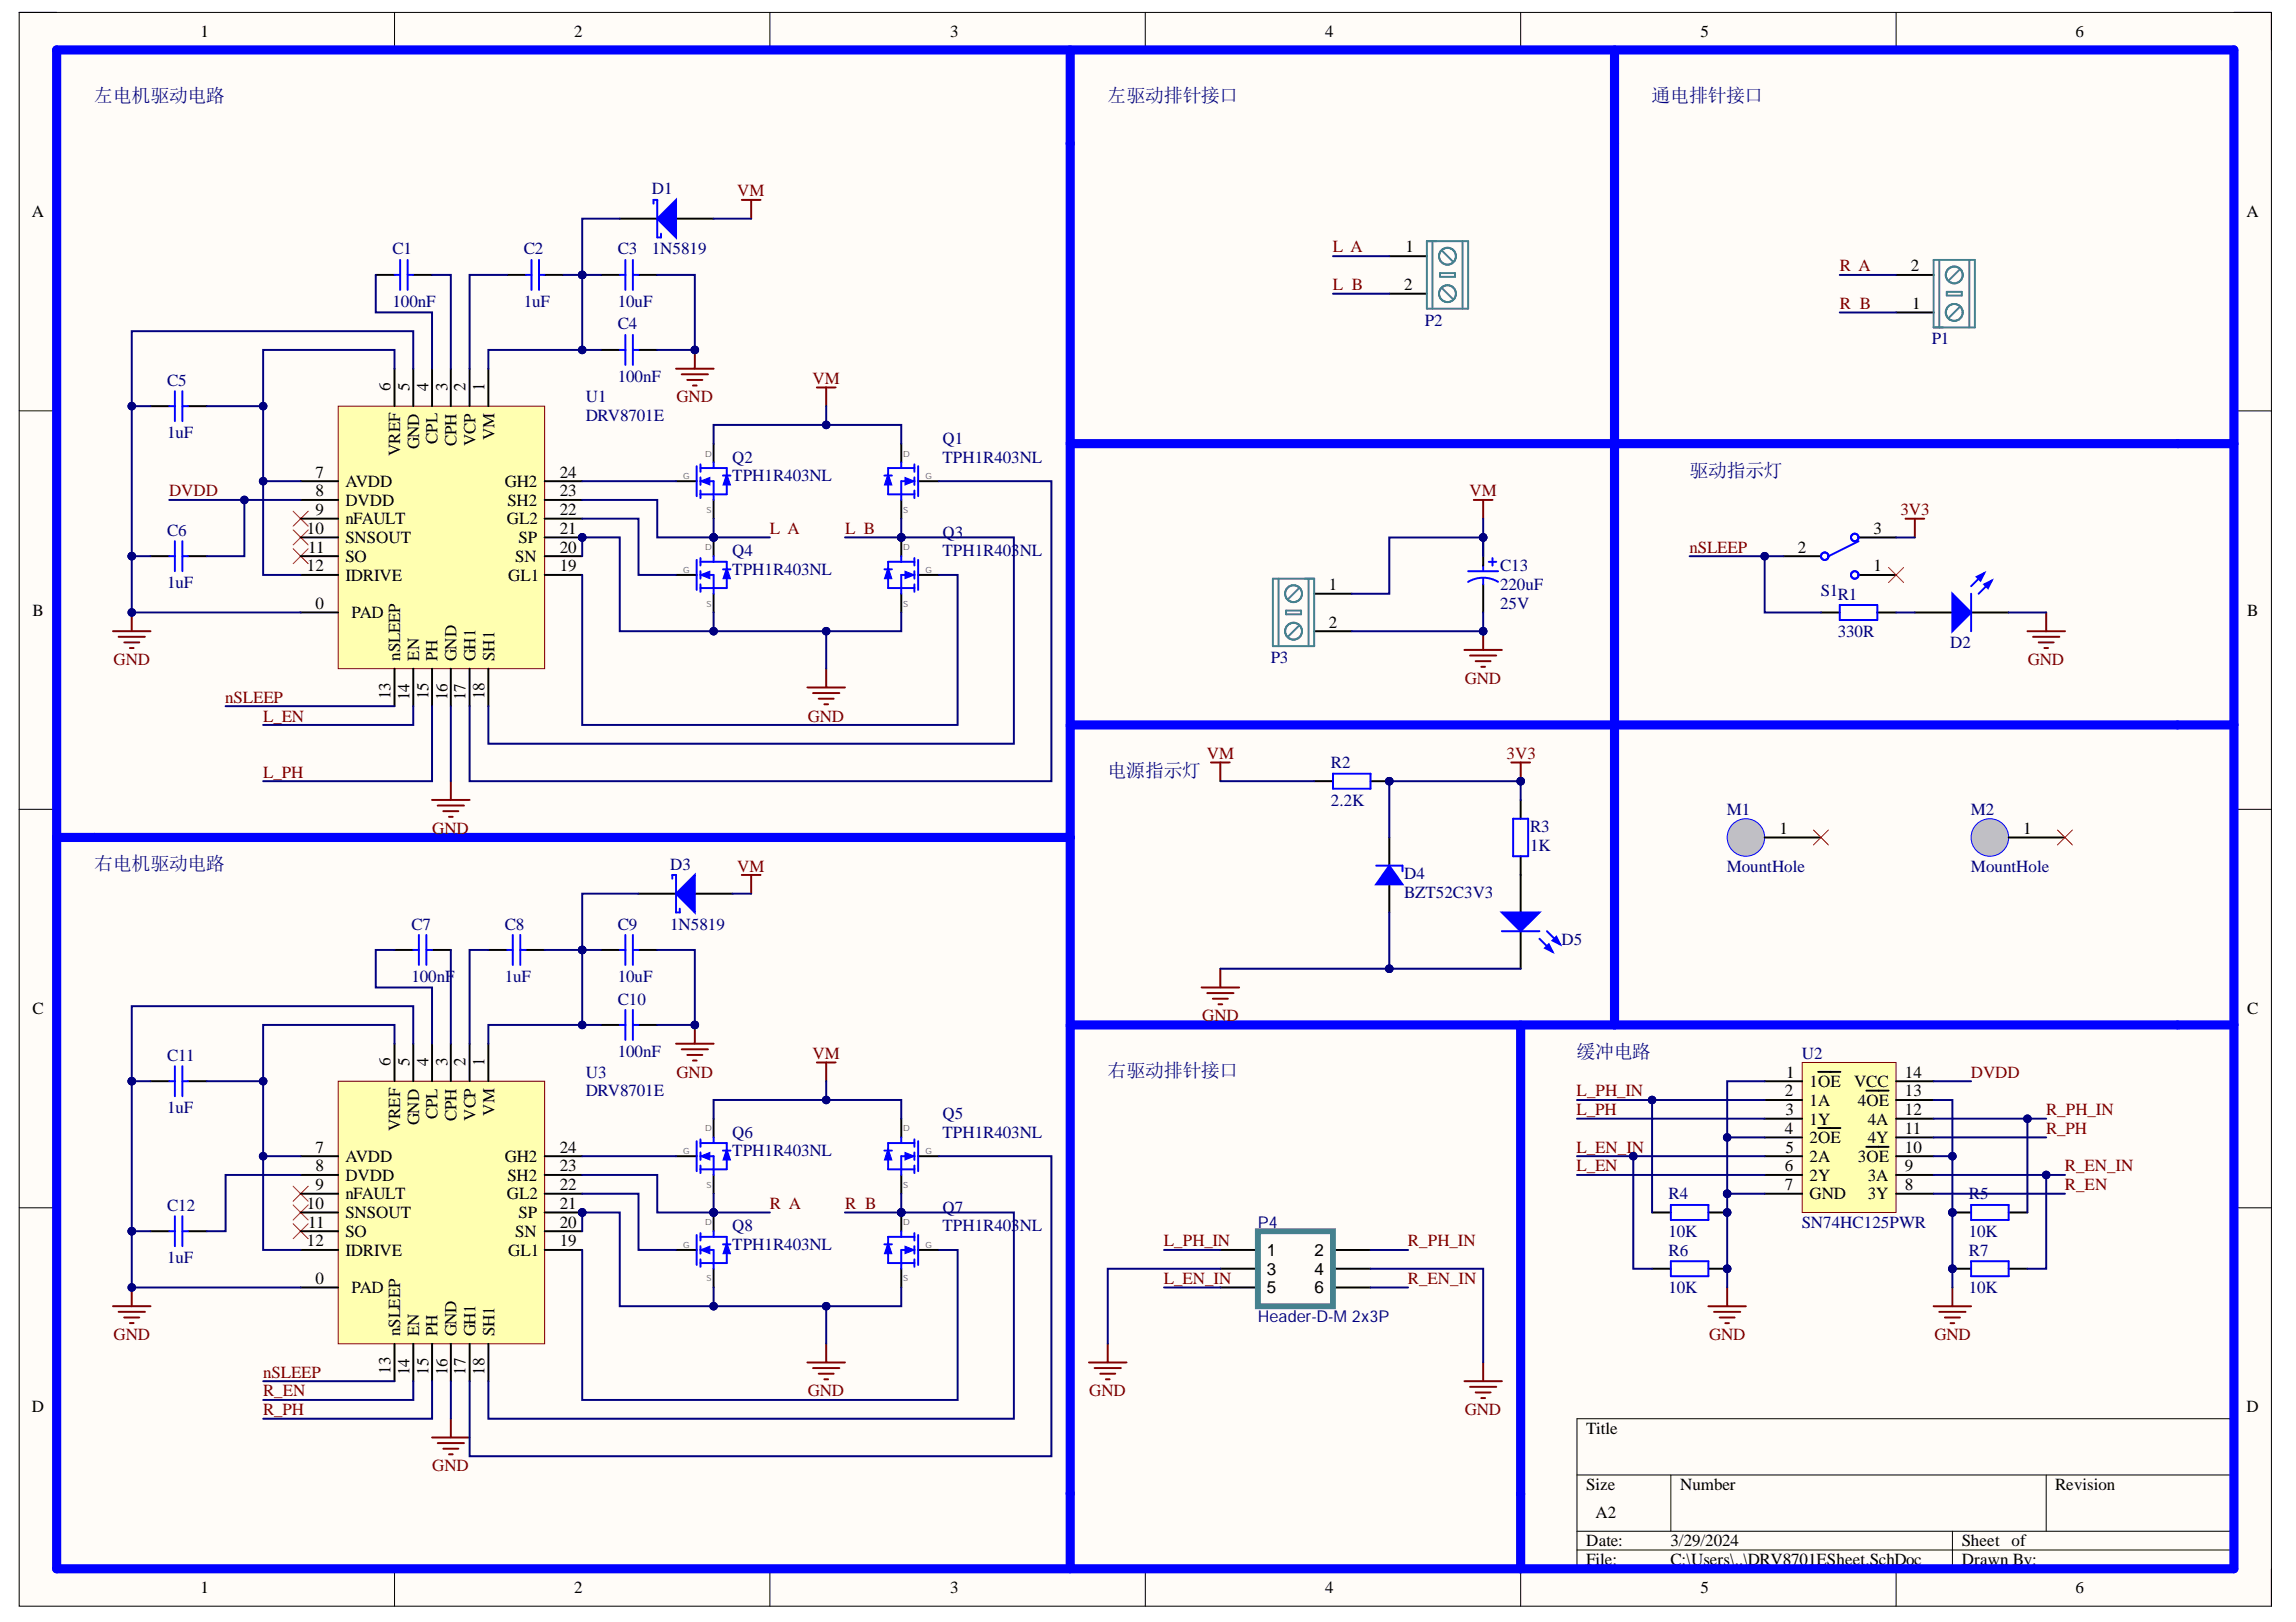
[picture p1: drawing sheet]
<svg xmlns="http://www.w3.org/2000/svg" width="297mm" height="210mm" viewBox="0 0 297 210" stroke-linecap="round" stroke-linejoin="round" font-family="sans-serif">
<defs><g id="words">
<g font-size="2.4" fill="#000080">
<text x="12.2" y="13.2">左电机驱动电路</text>
<text x="143.3" y="13.2">左驱动排针接口</text>
<text x="213.7" y="13.2">通电排针接口</text>
<text x="218.6" y="61.7">驱动指示灯</text>
<text x="143.3" y="100.5">电源指示灯</text>
<text x="12.2" y="112.6">右电机驱动电路</text>
<text x="204" y="136.9">缓冲电路</text>
<text x="143.3" y="139.4">右驱动排针接口</text>
</g>
<g font-size="2.2">
<text x="25.9" y="4.8">1</text>
<text x="74.3" y="4.8">2</text>
<text x="122.9" y="4.8">3</text>
<text x="171.4" y="4.8">4</text>
<text x="220" y="4.8">5</text>
<text x="268.5" y="4.8">6</text>
<text x="4.1" y="28.1">A</text>
<text x="290.6" y="28.1">A</text>
<text x="181.8" y="32.7">1</text>
<text x="247.2" y="35.1">2</text>
<text x="181.6" y="37.6">2</text>
<text x="247.4" y="39.9">1</text>
<text x="50.5" y="50.7" transform="rotate(-90 50.5 50.7)">6</text>
<text x="53" y="50.7" transform="rotate(-90 53 50.7)">5</text>
<text x="55.4" y="50.7" transform="rotate(-90 55.4 50.7)">4</text>
<text x="57.9" y="50.7" transform="rotate(-90 57.9 50.7)">3</text>
<text x="60.2" y="50.7" transform="rotate(-90 60.2 50.7)">2</text>
<text x="62.7" y="50.7" transform="rotate(-90 62.7 50.7)">1</text>
<text x="51.8" y="59" transform="rotate(-90 51.8 59)">VREF</text>
<text x="54.2" y="58.2" transform="rotate(-90 54.2 58.2)">GND</text>
<text x="56.6" y="57.5" transform="rotate(-90 56.6 57.5)">CPL</text>
<text x="59.1" y="57.7" transform="rotate(-90 59.1 57.7)">CPH</text>
<text x="61.5" y="57.7" transform="rotate(-90 61.5 57.7)">VCP</text>
<text x="64" y="57" transform="rotate(-90 64 57)">VM</text>
<text x="40.8" y="61.8">7</text>
<text x="40.8" y="64.2">8</text>
<text x="44.7" y="63">AVDD</text>
<text x="44.7" y="65.4">DVDD</text>
<text x="65.3" y="63">GH2</text>
<text x="65.6" y="65.4">SH2</text>
<text x="72.4" y="64.2">23</text>
<text x="72.4" y="61.8">24</text>
<text x="39.7" y="69.1">10</text>
<text x="39.9" y="71.5">11</text>
<text x="40.8" y="66.6">9</text>
<text x="44.7" y="67.9">nFAULT</text>
<text x="44.7" y="70.3">SNSOUT</text>
<text x="65.6" y="67.9">GL2</text>
<text x="67.1" y="70.3">SP</text>
<text x="72.4" y="71.5">20</text>
<text x="72.4" y="69.1">21</text>
<text x="72.4" y="66.6">22</text>
<text x="232.6" y="71.5">2</text>
<text x="242.4" y="69.1">3</text>
<text x="39.7" y="74">12</text>
<text x="44.7" y="72.7">SO</text>
<text x="44.7" y="75.1">IDRIVE</text>
<text x="65.7" y="75.1">GL1</text>
<text x="66.7" y="72.7">SN</text>
<text x="72.4" y="74">19</text>
<text x="171.9" y="76.3">1</text>
<text x="242.4" y="74">1</text>
<text x="4.2" y="79.7">B</text>
<text x="40.8" y="78.8">0</text>
<text x="45.5" y="80">PAD</text>
<text x="171.9" y="81.2">2</text>
<text x="290.7" y="79.7">B</text>
<text x="51.8" y="85.5" transform="rotate(-90 51.8 85.5)">nSLEEP</text>
<text x="54.2" y="85.5" transform="rotate(-90 54.2 85.5)">EN</text>
<text x="56.6" y="85.5" transform="rotate(-90 56.6 85.5)">PH</text>
<text x="59.1" y="85.5" transform="rotate(-90 59.1 85.5)">GND</text>
<text x="61.5" y="85.5" transform="rotate(-90 61.5 85.5)">GH1</text>
<text x="64" y="85.5" transform="rotate(-90 64 85.5)">SH1</text>
<text x="50.5" y="90.5" transform="rotate(-90 50.5 90.5)">13</text>
<text x="53" y="90.6" transform="rotate(-90 53 90.6)">14</text>
<text x="55.4" y="90.5" transform="rotate(-90 55.4 90.5)">15</text>
<text x="57.9" y="90.6" transform="rotate(-90 57.9 90.6)">16</text>
<text x="60.2" y="90.6" transform="rotate(-90 60.2 90.6)">17</text>
<text x="62.7" y="90.5" transform="rotate(-90 62.7 90.5)">18</text>
<text x="230.2" y="107.9">1</text>
<text x="261.7" y="107.9">1</text>
<text x="4.2" y="131.3">C</text>
<text x="290.7" y="131.3">C</text>
<text x="50.5" y="138" transform="rotate(-90 50.5 138)">6</text>
<text x="53" y="138" transform="rotate(-90 53 138)">5</text>
<text x="55.4" y="138" transform="rotate(-90 55.4 138)">4</text>
<text x="57.9" y="138" transform="rotate(-90 57.9 138)">3</text>
<text x="60.2" y="138" transform="rotate(-90 60.2 138)">2</text>
<text x="62.7" y="138" transform="rotate(-90 62.7 138)">1</text>
<text x="230.9" y="141.8">2</text>
<text x="231.1" y="139.5">1</text>
<text x="234.1" y="140.7">1OE</text>
<text x="234.1" y="143.1">1A</text>
<text x="239.9" y="140.7">VCC</text>
<text x="240.4" y="143.1">4OE</text>
<text x="246.5" y="141.8">13</text>
<text x="246.5" y="139.5">14</text>
<text x="40.8" y="149.2">7</text>
<text x="51.8" y="146.4" transform="rotate(-90 51.8 146.4)">VREF</text>
<text x="54.2" y="145.5" transform="rotate(-90 54.2 145.5)">GND</text>
<text x="56.6" y="144.9" transform="rotate(-90 56.6 144.9)">CPL</text>
<text x="59.1" y="145.1" transform="rotate(-90 59.1 145.1)">CPH</text>
<text x="61.5" y="145" transform="rotate(-90 61.5 145)">VCP</text>
<text x="64" y="144.4" transform="rotate(-90 64 144.4)">VM</text>
<text x="72.4" y="149.2">24</text>
<text x="230.9" y="146.7">4</text>
<text x="231" y="144.3">3</text>
<text x="231" y="149.2">5</text>
<text x="234.1" y="147.9">2OE</text>
<text x="234.1" y="145.5">1Y</text>
<text x="241.6" y="147.9">4Y</text>
<text x="241.6" y="145.5">4A</text>
<text x="246.5" y="149.2">10</text>
<text x="246.5" y="146.7">11</text>
<text x="246.5" y="144.3">12</text>
<text x="40.8" y="151.5">8</text>
<text x="40.8" y="154">9</text>
<text x="44.7" y="150.4">AVDD</text>
<text x="44.7" y="152.8">DVDD</text>
<text x="44.7" y="155.2">nFAULT</text>
<text x="65.3" y="150.4">GH2</text>
<text x="65.6" y="155.2">GL2</text>
<text x="65.6" y="152.8">SH2</text>
<text x="72.4" y="154">22</text>
<text x="72.4" y="151.5">23</text>
<text x="230.9" y="151.5">6</text>
<text x="230.9" y="154">7</text>
<text x="234.1" y="152.8">2Y</text>
<text x="234.1" y="155.2">GND</text>
<text x="234.1" y="150.4">2A</text>
<text x="240.4" y="150.4">3OE</text>
<text x="241.6" y="155.2">3Y</text>
<text x="241.6" y="152.8">3A</text>
<text x="246.5" y="154">8</text>
<text x="246.5" y="151.5">9</text>
<text x="39.7" y="156.4">10</text>
<text x="39.7" y="161.3">12</text>
<text x="39.9" y="158.9">11</text>
<text x="44.7" y="157.6">SNSOUT</text>
<text x="44.7" y="160.1">SO</text>
<text x="66.7" y="160.1">SN</text>
<text x="67.1" y="157.6">SP</text>
<text x="72.4" y="161.3">19</text>
<text x="72.4" y="158.9">20</text>
<text x="72.4" y="156.4">21</text>
<text x="40.8" y="166.2">0</text>
<text x="44.7" y="162.5">IDRIVE</text>
<text x="45.5" y="167.3">PAD</text>
<text x="65.7" y="162.5">GL1</text>
<text x="163.9" y="162.5">1</text>
<text x="163.9" y="165">3</text>
<text x="163.9" y="167.3">5</text>
<text x="170.1" y="162.5">2</text>
<text x="170.1" y="165">4</text>
<text x="170.1" y="167.3">6</text>
<text x="51.8" y="172.9" transform="rotate(-90 51.8 172.9)">nSLEEP</text>
<text x="54.2" y="172.9" transform="rotate(-90 54.2 172.9)">EN</text>
<text x="56.6" y="172.9" transform="rotate(-90 56.6 172.9)">PH</text>
<text x="59.1" y="172.9" transform="rotate(-90 59.1 172.9)">GND</text>
<text x="61.5" y="172.9" transform="rotate(-90 61.5 172.9)">GH1</text>
<text x="64" y="172.9" transform="rotate(-90 64 172.9)">SH1</text>
<text x="50.5" y="177.8" transform="rotate(-90 50.5 177.8)">13</text>
<text x="53" y="178" transform="rotate(-90 53 178)">14</text>
<text x="55.4" y="177.9" transform="rotate(-90 55.4 177.9)">15</text>
<text x="57.9" y="178" transform="rotate(-90 57.9 178)">16</text>
<text x="60.2" y="177.9" transform="rotate(-90 60.2 177.9)">17</text>
<text x="62.7" y="177.9" transform="rotate(-90 62.7 177.9)">18</text>
<text x="4.1" y="182.8">D</text>
<text x="205.2" y="185.6">Title</text>
<text x="290.6" y="182.8">D</text>
<text x="205.2" y="192.8">Size</text>
<text x="206.4" y="196.5">A2</text>
<text x="217.4" y="192.8">Number</text>
<text x="265.9" y="192.8">Revision</text>
<text x="205.2" y="200.1">Date:</text>
<text x="205.2" y="202.5">File:</text>
<text x="216.1" y="200.1">3/29/2024</text>
<text x="216.1" y="202.5">C:\Users\..\DRV8701ESheet.SchDoc</text>
<text x="253.8" y="200.1">Sheet of</text>
<text x="253.8" y="202.5">Drawn By:</text>
<text x="25.9" y="206.2">1</text>
<text x="74.3" y="206.2">2</text>
<text x="122.9" y="206.2">3</text>
<text x="171.4" y="206.2">4</text>
<text x="220" y="206.2">5</text>
<text x="268.5" y="206.2">6</text>
</g>
<g font-size="2.2" fill="#000080">
<text x="84.3" y="25.2">D1</text>
<text x="50.8" y="32.9">C1</text>
<text x="67.8" y="32.9">C2</text>
<text x="79.9" y="32.9">C3</text>
<text x="84.3" y="32.9">1N5819</text>
<text x="50.8" y="39.7">100nF</text>
<text x="67.8" y="39.7">1uF</text>
<text x="79.9" y="39.7">10uF</text>
<text x="79.9" y="42.6">C4</text>
<text x="184.4" y="42.1">P2</text>
<text x="249.9" y="44.6">P1</text>
<text x="21.6" y="49.9">C5</text>
<text x="75.8" y="52.1">U1</text>
<text x="79.9" y="49.4">100nF</text>
<text x="21.6" y="56.7">1uF</text>
<text x="75.8" y="54.5">DRV8701E</text>
<text x="94.7" y="59.9">Q2</text>
<text x="121.9" y="57.4">Q1</text>
<text x="121.9" y="59.9">TPH1R403NL</text>
<text x="94.7" y="62.3">TPH1R403NL</text>
<text x="21.6" y="69.3">C6</text>
<text x="121.9" y="69.6">Q3</text>
<text x="21.6" y="76.1">1uF</text>
<text x="94.7" y="72">Q4</text>
<text x="94.7" y="74.4">TPH1R403NL</text>
<text x="121.9" y="72">TPH1R403NL</text>
<text x="194.1" y="76.3">220uF</text>
<text x="194.1" y="74">C13</text>
<text x="235.6" y="77.1">S1R1</text>
<text x="194.1" y="78.8">25V</text>
<text x="237.7" y="82.4">330R</text>
<text x="252.3" y="83.9">D2</text>
<text x="164.4" y="85.9">P3</text>
<text x="172.2" y="99.4">R2</text>
<text x="172.2" y="104.3">2.2K</text>
<text x="198" y="107.6">R3</text>
<text x="223.4" y="105.4">M1</text>
<text x="255" y="105.4">M2</text>
<text x="86.7" y="112.5">D3</text>
<text x="181.6" y="113.7">D4</text>
<text x="198" y="110.1">1K</text>
<text x="223.4" y="112.8">MountHole</text>
<text x="255" y="112.8">MountHole</text>
<text x="181.6" y="116.2">BZT52C3V3</text>
<text x="53.2" y="120.3">C7</text>
<text x="65.3" y="120.3">C8</text>
<text x="79.9" y="120.3">C9</text>
<text x="86.7" y="120.3">1N5819</text>
<text x="202" y="122.2">D5</text>
<text x="53.2" y="127.1">100nF</text>
<text x="65.3" y="127.1">1uF</text>
<text x="79.9" y="127.1">10uF</text>
<text x="79.9" y="130">C10</text>
<text x="21.6" y="137.3">C11</text>
<text x="79.9" y="136.8">100nF</text>
<text x="233.1" y="137">U2</text>
<text x="75.8" y="139.5">U3</text>
<text x="75.8" y="141.8">DRV8701E</text>
<text x="21.6" y="144">1uF</text>
<text x="94.7" y="147.2">Q6</text>
<text x="94.7" y="149.6">TPH1R403NL</text>
<text x="121.9" y="144.8">Q5</text>
<text x="121.9" y="147.2">TPH1R403NL</text>
<text x="215.9" y="155.2">R4</text>
<text x="254.7" y="155.2">R5</text>
<text x="21.6" y="156.7">C12</text>
<text x="94.7" y="159.3">Q8</text>
<text x="94.7" y="161.8">TPH1R403NL</text>
<text x="121.9" y="156.9">Q7</text>
<text x="121.9" y="159.3">TPH1R403NL</text>
<text x="215.9" y="160.1">10K</text>
<text x="233.1" y="158.9">SN74HC125PWR</text>
<text x="254.7" y="160.1">10K</text>
<text x="21.6" y="163.4">1uF</text>
<text x="215.9" y="162.5">R6</text>
<text x="215.9" y="167.3">10K</text>
<text x="254.7" y="162.5">R7</text>
<text x="254.7" y="167.3">10K</text>
</g>
<g font-size="2.2" fill="#800000">
<text x="95.4" y="25.4">VM</text>
<text x="172.4" y="32.7">L A</text>
<text x="238" y="35.1">R A</text>
<text x="172.4" y="37.6">L B</text>
<text x="238" y="39.9">R B</text>
<text x="87.5" y="52.1">GND</text>
<text x="105.1" y="49.6">VM</text>
<text x="21.9" y="64.2">DVDD</text>
<text x="190.1" y="64.2">VM</text>
<text x="99.6" y="69.1">L A</text>
<text x="109.3" y="69.1">L B</text>
<text x="218.6" y="71.5">nSLEEP</text>
<text x="245.9" y="66.6">3V3</text>
<text x="14.7" y="86">GND</text>
<text x="189.5" y="88.5">GND</text>
<text x="262.3" y="86">GND</text>
<text x="29.1" y="90.9">nSLEEP</text>
<text x="34" y="93.4">L_EN</text>
<text x="104.5" y="93.4">GND</text>
<text x="34" y="100.6">L_PH</text>
<text x="156.1" y="98.2">VM</text>
<text x="194.9" y="98.2">3V3</text>
<text x="55.9" y="107.9">GND</text>
<text x="95.4" y="112.8">VM</text>
<text x="105.1" y="137">VM</text>
<text x="155.5" y="132.1">GND</text>
<text x="87.5" y="139.5">GND</text>
<text x="204" y="141.8">L_PH_IN</text>
<text x="255" y="139.5">DVDD</text>
<text x="204" y="149.2">L_EN_IN</text>
<text x="204" y="144.3">L_PH</text>
<text x="264.7" y="146.7">R_PH</text>
<text x="264.7" y="144.3">R_PH_IN</text>
<text x="204" y="151.5">L_EN</text>
<text x="267.2" y="151.5">R_EN_IN</text>
<text x="267.2" y="154">R_EN</text>
<text x="99.6" y="156.4">R A</text>
<text x="109.3" y="156.4">R B</text>
<text x="150.6" y="161.3">L_PH_IN</text>
<text x="182.2" y="161.3">R_PH_IN</text>
<text x="150.6" y="166.2">L_EN_IN</text>
<text x="182.2" y="166.2">R_EN_IN</text>
<text x="14.7" y="173.4">GND</text>
<text x="221.1" y="173.4">GND</text>
<text x="250.3" y="173.4">GND</text>
<text x="34" y="178.3">nSLEEP</text>
<text x="34" y="180.7">R_EN</text>
<text x="34" y="183.1">R_PH</text>
<text x="104.5" y="180.7">GND</text>
<text x="140.9" y="180.7">GND</text>
<text x="189.5" y="183.1">GND</text>
<text x="55.9" y="190.4">GND</text>
</g>
<g font-size="2.1" fill="#000080">
<text x="162.7" y="158.9">P4</text>
<text x="162.7" y="171">Header-D-M 2x3P</text>
</g>
<g font-size="1.1" fill="#666">
<text x="91.2" y="59.1">D</text>
<text x="116.8" y="59.1">D</text>
<text x="88.4" y="62">G</text>
<text x="119.7" y="62">G</text>
<text x="91.2" y="71.2">D</text>
<text x="91.4" y="66.4">S</text>
<text x="116.8" y="66.4">S</text>
<text x="116.8" y="71.2">D</text>
<text x="88.4" y="74.1">G</text>
<text x="119.7" y="74.1">G</text>
<text x="91.4" y="78.5">S</text>
<text x="116.8" y="78.5">S</text>
<text x="88.4" y="149.3">G</text>
<text x="91.2" y="146.4">D</text>
<text x="116.8" y="146.4">D</text>
<text x="119.7" y="149.3">G</text>
<text x="91.4" y="153.7">S</text>
<text x="116.8" y="153.7">S</text>
<text x="88.4" y="161.5">G</text>
<text x="91.2" y="158.6">D</text>
<text x="116.8" y="158.6">D</text>
<text x="119.7" y="161.5">G</text>
<text x="91.4" y="165.8">S</text>
<text x="116.8" y="165.8">S</text>
</g>
</g></defs>
<path d="M2.5 1.6h291.4v206.3h-291.4z" fill-rule="evenodd" fill="#fffcf8"/>
<path d="M2.5 1.6h291.4v206.3h-291.4z" fill="none" stroke="#000" stroke-width=".13"/>
<path d="M7.3 6.5h281.7v196.5h-281.7z" fill-rule="evenodd" fill="#fffcf8"/>
<g fill="none" stroke="#000" stroke-width=".13">
<path d="M2.5 1.6h4.8M7.3 6.5h281.7v196.5h-281.7zM51 1.6v4.9M99.6 1.6v4.9M148.2 1.6v4.9M196.7 1.6v4.9M245.3 1.6v4.9M289 1.6h4.9v4.9M2.5 53.2h4.8M289 53.2h4.9M2.5 104.7h4.8M289 104.7h4.9"/>
<path d="M2.5 156.3h4.8M289 156.3h4.9M204 190.9h85M204 198.2h85M216.2 190.9v7.3M252.6 198.2v4.8M264.7 190.9v7.3M289 183.6h-85v19.4M51 203v4.9M99.6 203v4.9M148.2 203v4.9M196.7 203v4.9"/>
<path d="M204 200.6h85M245.3 203v4.9M293.9 203v4.9"/>
</g>
<path d="M87.5 47.7h4.8M88.2 48.4h3.4M88.9 49.2h2M89.6 49.9h.5M89.9 45.3v2.4" fill="none" stroke="#800000" stroke-width=".25"/>
<circle cx="89.9" cy="45.3" r=".49" fill="#000080"/>
<circle cx="89.9" cy="45.3" r=".49" fill="none" stroke="#000080" stroke-width=".13"/>
<path d="M96 25.9h2.4M97.2 25.9v2.4M105.7 50.1h2.4M106.9 50.1v2.5M190.7 64.7h2.4M191.9 64.7v2.4M189.5 84.1h4.8M190.2 84.8h3.4M190.9 85.6h1.9M191.6 86.3h.5M191.9 81.7v2.4" fill="none" stroke="#800000" stroke-width=".25"/>
<path d="M138.5 18.6v174.7M208.9 18.6v114M138.5 57.4h143.2M138.5 93.8h143.2M12.2 108.4h126.3M138.5 132.6h143.2M196.7 132.6v60.7" fill="none" stroke="#00f" stroke-width="1.2"/>
<circle cx="191.9" cy="81.7" r=".48" fill="#000080"/>
<circle cx="191.9" cy="81.7" r=".48" fill="none" stroke="#000080" stroke-width=".13"/>
<path d="M264.7 79.3v2.4M195.5 98.7h2.4M196.7 98.7v2.4M262.3 81.7h4.9M263 82.4h3.4M263.8 83.1h1.9M264.5 83.9h.5" fill="none" stroke="#800000" stroke-width=".25"/>
<circle cx="196.7" cy="101.1" r=".49" fill="#000080"/>
<circle cx="196.7" cy="101.1" r=".49" fill="none" stroke="#000080" stroke-width=".13"/>
<g fill="none" stroke="#800000" stroke-width=".25">
<path d="M17 79.3v2.4M14.6 81.7h4.9M15.3 82.4h3.4M16.1 83.1h1.9M16.8 83.9h.5M104.5 89h4.8M105.2 89.7h3.4M105.9 90.4h2M106.6 91.1h.5M106.9 86.5v2.5M156.7 98.7h2.4M157.9 98.7v2.4"/>
<path d="M155.5 127.8h4.8M156.2 128.5h3.4M156.9 129.2h2M157.6 130h.5M157.9 125.4v2.4M221 169h4.9M221.7 169.8h3.4M222.5 170.5h1.9M223.2 171.2h.5M223.4 166.6v2.4M250.2 169h4.8M250.9 169.8h3.4"/>
<path d="M251.6 170.5h2M252.3 171.2h.5M252.6 166.6v2.4"/>
</g>
<circle cx="17" cy="79.3" r=".49" fill="#000080"/>
<circle cx="17" cy="79.3" r=".49" fill="none" stroke="#000080" stroke-width=".13"/>
<path d="M55.9 103.5h4.9M56.6 104.2h3.4M57.4 105h1.9M58.1 105.7h.5M58.3 101.1v2.4M87.5 135.1h4.8M88.2 135.8h3.4M88.9 136.5h2M89.6 137.2h.5M89.9 132.6v2.5" fill="none" stroke="#800000" stroke-width=".25"/>
<circle cx="89.9" cy="132.6" r=".49" fill="#000080"/>
<circle cx="89.9" cy="132.6" r=".49" fill="none" stroke="#000080" stroke-width=".13"/>
<g fill="none" stroke="#800000" stroke-width=".25">
<path d="M96 113.2h2.4M97.2 113.2v2.5M105.7 137.5h2.4M106.9 137.5v2.4M14.6 169h4.9M15.3 169.8h3.4M16.1 170.5h1.9M16.8 171.2h.5M17 166.6v2.4M104.5 176.3h4.8M105.2 177h3.4M105.9 177.8h2"/>
<path d="M106.6 178.5h.5M106.9 173.9v2.4"/>
</g>
<circle cx="17" cy="166.6" r=".49" fill="#000080"/>
<circle cx="17" cy="166.6" r=".49" fill="none" stroke="#000080" stroke-width=".13"/>
<path d="M55.9 186h4.9M56.6 186.8h3.4M57.4 187.5h1.9M58.1 188.2h.5M58.3 183.6v2.4" fill="none" stroke="#800000" stroke-width=".25"/>
<path d="M87.5 149.6h2.6M92.3 144.8v2.4M92.3 152.1v2.4" fill="none" stroke="#000" stroke-width=".25"/>
<path d="M90.1 147.7v3.9M90.6 147.9h1.7M90.6 149.6h1.7v2.5M90.6 151.3h1.7M90.6 147.4v1M90.6 149.1v1M90.6 150.8v1" fill="none" stroke="#00f" stroke-width=".25"/>
<path d="M90.6 149.6l1.2-.5v1z" fill="#00f"/>
<path d="M90.6 149.6l1.2-.5v1z" fill="none" stroke="#00f" stroke-width=".13"/>
<path d="M92.3 147.2v.7M93.5 148.9h1" fill="none" stroke="#00f" stroke-width=".25"/>
<path d="M94 148.7l.5 1.4h-1z" fill="#00f"/>
<path d="M94 148.7l.5 1.4h-1z" fill="none" stroke="#00f" stroke-width=".13"/>
<path d="M92.3 147.9h1.7v3.4h-1.7" fill="none" stroke="#00f" stroke-width=".25"/>
<circle cx="92.3" cy="156.9" r=".49" fill="#000080"/>
<circle cx="92.3" cy="156.9" r=".49" fill="none" stroke="#000080" stroke-width=".13"/>
<path d="M92.3 156.9v2.4" fill="none" stroke="#000" stroke-width=".25"/>
<circle cx="92.3" cy="156.9" r=".49" fill="#000080"/>
<circle cx="92.3" cy="156.9" r=".49" fill="none" stroke="#000080" stroke-width=".13"/>
<path d="M87.5 161.8h2.6M92.3 164.2v2.4" fill="none" stroke="#000" stroke-width=".25"/>
<path d="M90.1 159.8v3.9M90.6 159.6v.9M90.6 160.1h1.7M90.6 161.8h1.7v2.4M90.6 163.5h1.7M90.6 161.3v.9M90.6 163v.9" fill="none" stroke="#00f" stroke-width=".25"/>
<path d="M90.6 161.8l1.2-.5v.9z" fill="#00f"/>
<path d="M90.6 161.8l1.2-.5v.9z" fill="none" stroke="#00f" stroke-width=".13"/>
<path d="M92.3 159.3v.8M93.5 161h1" fill="none" stroke="#00f" stroke-width=".25"/>
<path d="M94 160.8l.5 1.4h-1z" fill="#00f"/>
<path d="M94 160.8l.5 1.4h-1z" fill="none" stroke="#00f" stroke-width=".13"/>
<path d="M116.6 147.9h1.7M116.6 151.3h1.7M118.3 149.6h-1.7v2.5M118.3 147.4v1M118.3 149.1v1M118.3 150.8v1M118.8 147.7v3.9M92.3 160.1h1.7v3.4h-1.7" fill="none" stroke="#00f" stroke-width=".25"/>
<path d="M116.6 144.8v2.4M116.6 152.1v2.4M118.8 149.6h2.7" fill="none" stroke="#000" stroke-width=".25"/>
<path d="M117.1 149.1l1.2 .5-1.2 .5z" fill="#00f"/>
<path d="M117.1 149.1l1.2 .5-1.2 .5z" fill="none" stroke="#00f" stroke-width=".13"/>
<path d="M114.4 148.9h1M116.6 147.2v.7" fill="none" stroke="#00f" stroke-width=".25"/>
<path d="M114.9 148.7l.5 1.4h-1z" fill="#00f"/>
<path d="M114.9 148.7l.5 1.4h-1z" fill="none" stroke="#00f" stroke-width=".13"/>
<path d="M116.6 147.9h-1.7v3.4h1.7" fill="none" stroke="#00f" stroke-width=".25"/>
<circle cx="116.6" cy="156.9" r=".49" fill="#000080"/>
<circle cx="116.6" cy="156.9" r=".49" fill="none" stroke="#000080" stroke-width=".13"/>
<path d="M116.6 156.9v2.4" fill="none" stroke="#000" stroke-width=".25"/>
<circle cx="116.6" cy="156.9" r=".49" fill="#000080"/>
<circle cx="116.6" cy="156.9" r=".49" fill="none" stroke="#000080" stroke-width=".13"/>
<path d="M116.6 164.2v2.4M118.8 161.8h2.7" fill="none" stroke="#000" stroke-width=".25"/>
<path d="M118.3 159.6v.9M118.8 159.8v3.9M116.6 160.1h1.7M116.6 163.5h1.7M118.3 161.8h-1.7v2.4M118.3 161.3v.9M118.3 163v.9" fill="none" stroke="#00f" stroke-width=".25"/>
<path d="M117.1 161.3l1.2 .5-1.2 .4z" fill="#00f"/>
<path d="M117.1 161.3l1.2 .5-1.2 .4z" fill="none" stroke="#00f" stroke-width=".13"/>
<path d="M116.6 159.3v.8M114.4 161h1" fill="none" stroke="#00f" stroke-width=".25"/>
<path d="M114.9 160.8l.5 1.4h-1z" fill="#00f"/>
<path d="M114.9 160.8l.5 1.4h-1z" fill="none" stroke="#00f" stroke-width=".13"/>
<path d="M90.1 60.3v3.9M90.6 60.6h1.7M90.6 62.3h1.7v2.4M90.6 64h1.7M90.6 60.1v1M90.6 61.8v1M90.6 63.5v1M116.6 160.1h-1.7v3.4h1.7" fill="none" stroke="#00f" stroke-width=".25"/>
<path d="M92.3 57.4v2.4M87.5 62.3h2.6M92.3 64.7v2.4" fill="none" stroke="#000" stroke-width=".25"/>
<path d="M90.6 62.3l1.2-.5v1z" fill="#00f"/>
<path d="M90.6 62.3l1.2-.5v1z" fill="none" stroke="#00f" stroke-width=".13"/>
<path d="M92.3 59.8v.8M93.5 61.5h1" fill="none" stroke="#00f" stroke-width=".25"/>
<path d="M94 61.3l.5 1.5h-1z" fill="#00f"/>
<path d="M94 61.3l.5 1.5h-1z" fill="none" stroke="#00f" stroke-width=".13"/>
<path d="M92.3 60.6h1.7v3.4h-1.7" fill="none" stroke="#00f" stroke-width=".25"/>
<circle cx="92.3" cy="69.5" r=".49" fill="#000080"/>
<circle cx="92.3" cy="69.5" r=".49" fill="none" stroke="#000080" stroke-width=".13"/>
<path d="M92.3 69.5v2.5" fill="none" stroke="#000" stroke-width=".25"/>
<circle cx="92.3" cy="69.5" r=".49" fill="#000080"/>
<circle cx="92.3" cy="69.5" r=".49" fill="none" stroke="#000080" stroke-width=".13"/>
<path d="M87.5 74.4h2.6M92.3 76.8v2.5" fill="none" stroke="#000" stroke-width=".25"/>
<path d="M90.1 72.5v3.8M90.6 72.7h1.7M90.6 74.4h1.7v2.4M90.6 76.1h1.7M90.6 72.2v1M90.6 73.9v1M90.6 75.6v1" fill="none" stroke="#00f" stroke-width=".25"/>
<path d="M90.6 74.4l1.2-.5v1z" fill="#00f"/>
<path d="M90.6 74.4l1.2-.5v1z" fill="none" stroke="#00f" stroke-width=".13"/>
<path d="M92.3 72v.7M93.5 73.7h1" fill="none" stroke="#00f" stroke-width=".25"/>
<path d="M94 73.4l.5 1.5h-1z" fill="#00f"/>
<path d="M94 73.4l.5 1.5h-1z" fill="none" stroke="#00f" stroke-width=".13"/>
<path d="M92.3 72.7h1.7v3.4h-1.7M116.6 60.6h1.7M116.6 64h1.7M118.3 62.3h-1.7v2.4M118.3 60.1v1M118.3 61.8v1M118.3 63.5v1M118.8 60.3v3.9" fill="none" stroke="#00f" stroke-width=".25"/>
<path d="M116.6 57.4v2.4M116.6 64.7v2.4M118.8 62.3h2.7" fill="none" stroke="#000" stroke-width=".25"/>
<path d="M117.1 61.8l1.2 .5-1.2 .5z" fill="#00f"/>
<path d="M117.1 61.8l1.2 .5-1.2 .5z" fill="none" stroke="#00f" stroke-width=".13"/>
<path d="M116.6 59.8v.8M114.4 61.5h1" fill="none" stroke="#00f" stroke-width=".25"/>
<path d="M114.9 61.3l.5 1.5h-1z" fill="#00f"/>
<path d="M114.9 61.3l.5 1.5h-1z" fill="none" stroke="#00f" stroke-width=".13"/>
<path d="M116.6 60.6h-1.7v3.4h1.7" fill="none" stroke="#00f" stroke-width=".25"/>
<circle cx="116.6" cy="69.5" r=".49" fill="#000080"/>
<circle cx="116.6" cy="69.5" r=".49" fill="none" stroke="#000080" stroke-width=".13"/>
<path d="M116.6 69.5v2.5" fill="none" stroke="#000" stroke-width=".25"/>
<circle cx="116.6" cy="69.5" r=".49" fill="#000080"/>
<circle cx="116.6" cy="69.5" r=".49" fill="none" stroke="#000080" stroke-width=".13"/>
<path d="M116.6 76.8v2.5M118.8 74.4h2.7" fill="none" stroke="#000" stroke-width=".25"/>
<path d="M116.6 72.7h1.7M116.6 76.1h1.7M118.3 74.4h-1.7v2.4M118.3 72.2v1M118.3 73.9v1M118.3 75.6v1M118.8 72.5v3.8" fill="none" stroke="#00f" stroke-width=".25"/>
<path d="M117.1 73.9l1.2 .5-1.2 .5z" fill="#00f"/>
<path d="M117.1 73.9l1.2 .5-1.2 .5z" fill="none" stroke="#00f" stroke-width=".13"/>
<path d="M114.4 73.7h1M116.6 72v.7" fill="none" stroke="#00f" stroke-width=".25"/>
<path d="M114.9 73.4l.5 1.5h-1z" fill="#00f"/>
<path d="M114.9 73.4l.5 1.5h-1z" fill="none" stroke="#00f" stroke-width=".13"/>
<g fill="none" stroke="#00f" stroke-width=".25">
<path d="M51 35.6h.8M51.8 33.6v3.9M52.7 33.6v3.9M52.7 35.6h.8M68 35.6h.8M68.8 33.6v3.9M69.7 35.6h.8M69.7 33.6v3.9M80.2 35.6h.7M80.9 33.6v3.9M81.9 35.6h.7M81.9 33.6v3.9"/>
<path d="M21.9 52.6h.7M22.6 50.6v3.9M23.6 50.6v3.9M23.6 52.6h.7M80.2 45.3h.7M80.9 43.3v3.9M81.9 43.3v3.9M81.9 45.3h.7M21.9 72h.7M22.6 70v3.9M23.6 70v3.9M23.6 72h.7"/>
<path d="M116.6 72.7h-1.7v3.4h1.7M21.9 139.9h.7M22.6 138v3.9M23.6 138v3.9M23.6 139.9h.7M53.5 122.9h.7M54.2 121v3.9M55.2 121v3.9M55.2 122.9h.7M65.6 122.9h.7M66.3 121v3.9M67.3 122.9h.7"/>
<path d="M67.3 121v3.9M80.2 122.9h.7M80.2 132.6h.7M80.9 121v3.9M80.9 130.7v3.9M81.9 121v3.9M81.9 130.7v3.9M81.9 122.9h.7M81.9 132.6h.7M21.9 159.3h.7M22.6 157.4v3.9M23.6 157.4v3.9"/>
<path d="M23.6 159.3h.7"/>
</g>
<g fill="none" stroke="#000" stroke-width=".25">
<path d="M48.6 35.6h2.4M53.5 35.6h2.4M65.6 35.6h2.4M70.5 35.6h2.4M77.8 35.6h2.4M82.6 35.6h2.4M19.5 52.6h2.4M24.3 52.6h2.5M77.8 45.3h2.4M82.6 45.3h2.4M19.5 72h2.4M24.3 72h2.5"/>
<path d="M19.5 139.9h2.4M24.3 139.9h2.5M51 122.9h2.5M55.9 122.9h2.4M63.2 122.9h2.4M68 122.9h2.5M77.8 122.9h2.4M77.8 132.6h2.4M82.6 122.9h2.4M82.6 132.6h2.4M19.5 159.3h2.4M24.3 159.3h2.5"/>
</g>
<circle cx="223.4" cy="156.9" r=".48" fill="#000080"/>
<circle cx="223.4" cy="156.9" r=".48" fill="none" stroke="#000080" stroke-width=".13"/>
<path d="M221 156.9h2.4" fill="none" stroke="#000" stroke-width=".25"/>
<circle cx="223.4" cy="156.9" r=".48" fill="#000080"/>
<circle cx="223.4" cy="156.9" r=".48" fill="none" stroke="#000080" stroke-width=".13"/>
<path d="M213.7 156.9h2.5" fill="none" stroke="#000" stroke-width=".25"/>
<path d="M216.2 155.9h4.8v2h-4.8z" fill="none" stroke="#00f" stroke-width=".25"/>
<circle cx="223.4" cy="164.2" r=".48" fill="#000080"/>
<circle cx="223.4" cy="164.2" r=".48" fill="none" stroke="#000080" stroke-width=".13"/>
<path d="M221 164.2h2.4" fill="none" stroke="#000" stroke-width=".25"/>
<circle cx="223.4" cy="164.2" r=".48" fill="#000080"/>
<circle cx="223.4" cy="164.2" r=".48" fill="none" stroke="#000080" stroke-width=".13"/>
<path d="M213.7 164.2h2.5" fill="none" stroke="#000" stroke-width=".25"/>
<path d="M216.2 163.2h4.8v2h-4.8z" fill="none" stroke="#00f" stroke-width=".25"/>
<circle cx="252.6" cy="156.9" r=".48" fill="#000080"/>
<circle cx="252.6" cy="156.9" r=".48" fill="none" stroke="#000080" stroke-width=".13"/>
<path d="M252.6 156.9h2.4M259.9 156.9h2.4" fill="none" stroke="#000" stroke-width=".25"/>
<circle cx="252.6" cy="156.9" r=".48" fill="#000080"/>
<circle cx="252.6" cy="156.9" r=".48" fill="none" stroke="#000080" stroke-width=".13"/>
<path d="M255 155.9h4.9v2h-4.9z" fill="none" stroke="#00f" stroke-width=".25"/>
<circle cx="252.6" cy="164.2" r=".49" fill="#000080"/>
<circle cx="252.6" cy="164.2" r=".49" fill="none" stroke="#000080" stroke-width=".13"/>
<path d="M252.6 164.2h2.4M259.9 164.2h2.4" fill="none" stroke="#000" stroke-width=".25"/>
<circle cx="252.6" cy="164.2" r=".49" fill="#000080"/>
<circle cx="252.6" cy="164.2" r=".49" fill="none" stroke="#000080" stroke-width=".13"/>
<path d="M238 78.3h4.9v1.9h-4.9zM255 163.2h4.9v2h-4.9z" fill="none" stroke="#00f" stroke-width=".25"/>
<path d="M235.6 79.3h2.4M242.9 79.3h2.4" fill="none" stroke="#000" stroke-width=".25"/>
<circle cx="179.7" cy="101.1" r=".49" fill="#000080"/>
<circle cx="179.7" cy="101.1" r=".49" fill="none" stroke="#000080" stroke-width=".13"/>
<path d="M177.3 101.1h2.4" fill="none" stroke="#000" stroke-width=".25"/>
<circle cx="179.7" cy="101.1" r=".49" fill="#000080"/>
<circle cx="179.7" cy="101.1" r=".49" fill="none" stroke="#000080" stroke-width=".13"/>
<path d="M247.7 79.3h4.9M255 79.3h4.9M170 101.1h2.5" fill="none" stroke="#000" stroke-width=".25"/>
<path d="M172.5 100.1h4.8v2h-4.8z" fill="none" stroke="#00f" stroke-width=".25"/>
<path d="M252.6 76.8l2.4 2.5-2.4 2.4z" fill="#00f"/>
<path d="M252.6 76.8l2.4 2.5-2.4 2.4zM256.7 74.2l-1.7 1.7M257.7 75.1l-1.7 1.7" fill="none" stroke="#00f" stroke-width=".25"/>
<path d="M256.7 75.6l1-.5-.5 1z" fill="#00f"/>
<path d="M256.7 75.6l1-.5-.5 1z" fill="none" stroke="#00f" stroke-width=".25"/>
<path d="M255.7 74.6l1-.4-.5 .9z" fill="#00f"/>
<path d="M255 76.8v4.9M255.7 74.6l1-.4-.5 .9z" fill="none" stroke="#00f" stroke-width=".25"/>
<path d="M37.9 66.2l2 1.9M37.9 68.6l2 1.9M37.9 71l2 1.9M39.9 66.2l-2 1.9M39.9 68.6l-2 1.9M39.9 71l-2 1.9M37.9 153.5l2 1.9M37.9 155.9l2 2M37.9 158.4l2 1.9M39.9 153.5l-2 1.9M39.9 155.9l-2 2M39.9 158.4l-2 1.9" fill="none" stroke="#f00" stroke-width=".13"/>
<path d="M80.2 28.3h4.8M87.5 28.3h4.8" fill="none" stroke="#000" stroke-width=".25"/>
<path d="M85 28.3l2.5-2.4v4.8z" fill="#00f"/>
<path d="M84.5 26.4v-.5h.5v4.8h.5v-.5M85 28.3l2.5-2.4v4.8z" fill="none" stroke="#00f" stroke-width=".25"/>
<path d="M82.6 115.7h4.9M89.9 115.7h4.8" fill="none" stroke="#000" stroke-width=".25"/>
<path d="M87.5 115.7l2.4-2.5v4.9z" fill="#00f"/>
<path d="M87 113.7v-.5h.5v4.9h.4v-.5M87.5 115.7l2.4-2.5v4.9z" fill="none" stroke="#00f" stroke-width=".25"/>
<path d="M7.3 6.5h281.7v196.5h-281.7zM138.5 6.5v12.1M208.9 6.5v12.1M281.7 57.4h7.3M281.7 93.8h7.3M7.3 108.4h4.9M281.7 132.6h7.3M138.5 193.3v9.7M196.7 193.3v9.7" fill="none" stroke="#00f" stroke-width="1.2"/>
<path d="M179.7 108.4v3.6M179.7 114.4v3.7" fill="none" stroke="#000" stroke-width=".25"/>
<path d="M179.7 112l1.7 2.4h-3.4z" fill="#00f"/>
<path d="M178 112h3.4v.7M179.7 112l1.7 2.4h-3.4z" fill="none" stroke="#00f" stroke-width=".25"/>
<path d="M196.7 113.2v4.9M196.7 120.5v4.9" fill="none" stroke="#000" stroke-width=".25"/>
<path d="M194.3 118.1h4.9l-2.5 2.4z" fill="#00f"/>
<path d="M194.3 118.1h4.9l-2.5 2.4zM199.2 121.5l1.7 1.7M200.1 120.5l1.7 1.7" fill="none" stroke="#00f" stroke-width=".25"/>
<path d="M199.9 122.7l.5-.5 .5 1z" fill="#00f"/>
<path d="M199.9 122.7l.5-.5 .5 1z" fill="none" stroke="#00f" stroke-width=".25"/>
<path d="M200.9 121.7l.4-.5 .5 1z" fill="#00f"/>
<path d="M195.8 106h1.9v4.8h-1.9zM194.3 120.5h4.9M200.9 121.7l.4-.5 .5 1z" fill="none" stroke="#00f" stroke-width=".25"/>
<path d="M196.7 103.5v2.5M196.7 110.8v2.4" fill="none" stroke="#000" stroke-width=".25"/>
<circle cx="75.3" cy="69.5" r=".49" fill="#000080"/>
<circle cx="75.3" cy="69.5" r=".49" fill="none" stroke="#000080" stroke-width=".13"/>
<path d="M43.8 52.6h26.7v33.9h-26.7z" fill-rule="evenodd" fill="#ffffb0"/>
<path d="M43.8 52.6h26.7v33.9h-26.7z" fill="none" stroke="#800000" stroke-width=".13"/>
<g fill="none" stroke="#000" stroke-width=".25">
<path d="M51 47.7v4.9M53.5 47.7v4.9M55.9 47.7v4.9M58.3 47.7v4.9M60.8 47.7v4.9M63.2 47.7v4.9M38.9 62.3h4.9M38.9 64.7h4.9M38.9 67.1h4.9M38.9 69.5h4.9M38.9 72h4.9M38.9 74.4h4.9"/>
<path d="M70.5 69.5h4.8M70.5 72h4.8M70.5 74.4h4.8M51 86.5v4.9M53.5 86.5v4.9M55.9 86.5v4.9M58.3 86.5v4.9M60.8 86.5v4.9M63.2 86.5v4.9"/>
</g>
<circle cx="75.3" cy="69.5" r=".49" fill="#000080"/>
<circle cx="75.3" cy="69.5" r=".49" fill="none" stroke="#000080" stroke-width=".13"/>
<path d="M38.9 79.3h4.9M70.5 67.1h4.8M70.5 64.7h4.8M70.5 62.3h4.8" fill="none" stroke="#000" stroke-width=".25"/>
<circle cx="75.3" cy="156.9" r=".49" fill="#000080"/>
<circle cx="75.3" cy="156.9" r=".49" fill="none" stroke="#000080" stroke-width=".13"/>
<path d="M43.8 139.9h26.7v34h-26.7z" fill-rule="evenodd" fill="#ffffb0"/>
<path d="M43.8 139.9h26.7v34h-26.7z" fill="none" stroke="#800000" stroke-width=".13"/>
<g fill="none" stroke="#000" stroke-width=".25">
<path d="M51 135.1v4.8M53.5 135.1v4.8M55.9 135.1v4.8M58.3 135.1v4.8M60.8 135.1v4.8M63.2 135.1v4.8M38.9 149.6h4.9M38.9 152.1h4.9M38.9 154.5h4.9M38.9 156.9h4.9M38.9 159.3h4.9M70.5 156.9h4.8"/>
<path d="M70.5 159.3h4.8M38.9 161.8h4.9M51 173.9v4.8M53.5 173.9v4.8M55.9 173.9v4.8M58.3 173.9v4.8M60.8 173.9v4.8M63.2 173.9v4.8M70.5 161.8h4.8"/>
</g>
<circle cx="75.3" cy="156.9" r=".49" fill="#000080"/>
<circle cx="75.3" cy="156.9" r=".49" fill="none" stroke="#000080" stroke-width=".13"/>
<path d="M70.5 154.5h4.8M70.5 152.1h4.8M70.5 149.6h4.8M38.9 166.6h4.9" fill="none" stroke="#000" stroke-width=".25"/>
<path d="M233.2 137.5h12.1v19.4h-12.1z" fill-rule="evenodd" fill="#ffffb0"/>
<path d="M233.2 137.5h12.1v19.4h-12.1z" fill="none" stroke="#800000" stroke-width=".13"/>
<g fill="none" stroke="#000" stroke-width=".25">
<path d="M228.3 139.9h4.9M235.2 138.7h2.9M245.3 139.9h4.9M228.3 142.4h4.9M228.3 147.2h4.9M228.3 152.1h4.9M228.3 154.5h4.9M228.3 149.6h4.9M228.3 144.8h4.9M235.2 146h2.9M241.5 148.4h2.8M241.5 141.1h2.8"/>
<path d="M245.3 142.4h4.9M245.3 147.2h4.9M245.3 152.1h4.9M245.3 154.5h4.9M245.3 149.6h4.9M245.3 144.8h4.9"/>
</g>
<circle cx="191.9" cy="69.6" r=".48" fill="#000080"/>
<circle cx="191.9" cy="69.6" r=".48" fill="none" stroke="#000080" stroke-width=".13"/>
<path d="M189.9 73.9h3.9M191.9 73.2v.7M192.6 72.7h1M193.1 72.2v1" fill="none" stroke="#00f" stroke-width=".25"/>
<path d="M191.9 69.6v3.6" fill="none" stroke="#000" stroke-width=".25"/>
<circle cx="191.9" cy="69.6" r=".48" fill="#000080"/>
<circle cx="191.9" cy="69.6" r=".48" fill="none" stroke="#000080" stroke-width=".13"/>
<g fill="none" stroke="#000" stroke-width=".25">
<path d="M179.7 33.2h4.9M179.7 38h4.9M245.3 35.6h4.9M245.3 40.4h4.9M170 76.8h4.9M191.9 75.6v3.7M230.7 72h4.9M240.4 69.6h4.9M240.4 74.4h4.9M170 81.7h4.9M157.9 161.8h4.8M157.9 164.2h4.8"/>
<path d="M157.9 166.6h4.8M172.5 161.8h4.8M172.5 164.2h4.8M172.5 166.6h4.8"/>
</g>
<g fill="none" stroke="#00f" stroke-width=".25">
<path d="M191.9 74.9v.7M193.8 75.3a3.8 3.8 0 0 0-3.9 0M240.4 70l-3.8 2"/>
<circle cx="236.1" cy="72" r=".49"/>
<circle cx="240" cy="69.6" r=".49"/>
<circle cx="240" cy="74.4" r=".49"/>
</g>
<path d="M246.5 67.1h2.4M247.7 67.1v2.5M140.9 176.3h4.8M141.6 177h3.4M142.3 177.8h2M143.1 178.5h.5M143.3 173.9v2.4M189.5 178.7h4.8M190.2 179.5h3.4M191.9 176.3v2.4M190.9 180.2h1.9M191.6 180.9h.5" fill="none" stroke="#800000" stroke-width=".25"/>
<path d="M244.3 73.4l2 2M246.3 73.4l-2 2" fill="none" stroke="#f00" stroke-width=".13"/>
<g fill="none" stroke="#45818e" stroke-width=".25">
<path d="M184.6 31.2h5.3v8.7h-5.3zM185.3 31.2v8.7M186.3 35.3h1.9v.5h-1.9zM186.5 32.4l1.5 1.5M186.5 37.3l1.5 1.4M189.2 31.2v8.7M250.2 33.6h5.3v8.8h-5.3zM250.9 33.6v8.8M251.9 37.8h1.9v.5h-1.9zM253.6 39.7l-1.5 1.5M253.6 34.9l-1.5 1.4M254.8 33.6v8.8"/>
<path d="M164.7 74.9h5.3v8.7h-5.3zM165.4 74.9v8.7M166.4 79h1.9v.5h-1.9zM168.1 76.1l-1.5 1.5M169.3 74.9v8.7M168.1 81l-1.5 1.4"/>
<circle cx="187.3" cy="33.2" r="1.09"/>
<circle cx="187.3" cy="38" r="1.09"/>
<circle cx="252.8" cy="35.6" r="1.09"/>
<circle cx="252.8" cy="40.4" r="1.09"/>
<circle cx="167.3" cy="76.8" r="1.09"/>
<circle cx="167.4" cy="76.8" r="1.09"/>
<circle cx="167.3" cy="81.7" r="1.09"/>
<circle cx="167.4" cy="81.7" r="1.09"/>
</g>
<path d="M162.7 159.3h9.8v9.7h-9.8z" fill="none" stroke="#45818e" stroke-width=".76"/>
<path d="M245.3 79.3h2.4M259.9 79.3h4.8M196.7 101.1v2.4" fill="none" stroke="#000080" stroke-width=".25"/>
<circle cx="196.7" cy="101.1" r=".49" fill="#000080"/>
<circle cx="196.7" cy="101.1" r=".49" fill="none" stroke="#000080" stroke-width=".13"/>
<path d="M196.7 101.1h-17v7.3" fill="none" stroke="#000080" stroke-width=".25"/>
<circle cx="179.7" cy="101.1" r=".49" fill="#000080"/>
<circle cx="179.7" cy="101.1" r=".49" fill="none" stroke="#000080" stroke-width=".13"/>
<circle cx="196.7" cy="101.1" r=".49" fill="#000080"/>
<circle cx="196.7" cy="101.1" r=".49" fill="none" stroke="#000080" stroke-width=".13"/>
<path d="M157.9 101.1h12.1M157.9 125.4h21.8" fill="none" stroke="#000080" stroke-width=".25"/>
<circle cx="179.7" cy="125.4" r=".49" fill="#000080"/>
<circle cx="179.7" cy="125.4" r=".49" fill="none" stroke="#000080" stroke-width=".13"/>
<path d="M250.2 139.9h4.8M250.2 142.4h2.4v7.2h-2.4M250.2 147.2h14.5M250.2 154.5h17" fill="none" stroke="#000080" stroke-width=".25"/>
<circle cx="252.6" cy="149.6" r=".49" fill="#000080"/>
<circle cx="252.6" cy="149.6" r=".49" fill="none" stroke="#000080" stroke-width=".13"/>
<path d="M252.6 149.6v17" fill="none" stroke="#000080" stroke-width=".25"/>
<circle cx="252.6" cy="149.6" r=".49" fill="#000080"/>
<circle cx="252.6" cy="149.6" r=".49" fill="none" stroke="#000080" stroke-width=".13"/>
<circle cx="252.6" cy="156.9" r=".48" fill="#000080"/>
<circle cx="252.6" cy="156.9" r=".48" fill="none" stroke="#000080" stroke-width=".13"/>
<circle cx="252.6" cy="164.2" r=".49" fill="#000080"/>
<circle cx="252.6" cy="164.2" r=".49" fill="none" stroke="#000080" stroke-width=".13"/>
<path d="M262.3 144.8v12.1" fill="none" stroke="#000080" stroke-width=".25"/>
<circle cx="262.3" cy="144.8" r=".48" fill="#000080"/>
<circle cx="262.3" cy="144.8" r=".48" fill="none" stroke="#000080" stroke-width=".13"/>
<path d="M264.7 152.1v12.1h-2.4" fill="none" stroke="#000080" stroke-width=".25"/>
<circle cx="264.7" cy="152.1" r=".49" fill="#000080"/>
<circle cx="264.7" cy="152.1" r=".49" fill="none" stroke="#000080" stroke-width=".13"/>
<path d="M204 144.8h24.3M223.4 147.2h4.9" fill="none" stroke="#000080" stroke-width=".25"/>
<circle cx="223.4" cy="147.2" r=".48" fill="#000080"/>
<circle cx="223.4" cy="147.2" r=".48" fill="none" stroke="#000080" stroke-width=".13"/>
<path d="M204 152.1h24.3M213.7 142.4v14.5" fill="none" stroke="#000080" stroke-width=".25"/>
<circle cx="213.7" cy="142.4" r=".49" fill="#000080"/>
<circle cx="213.7" cy="142.4" r=".49" fill="none" stroke="#000080" stroke-width=".13"/>
<path d="M211.3 149.6v14.6h2.4" fill="none" stroke="#000080" stroke-width=".25"/>
<circle cx="211.3" cy="149.6" r=".49" fill="#000080"/>
<circle cx="211.3" cy="149.6" r=".49" fill="none" stroke="#000080" stroke-width=".13"/>
<path d="M223.4 154.5h4.9" fill="none" stroke="#000080" stroke-width=".25"/>
<circle cx="223.4" cy="154.5" r=".48" fill="#000080"/>
<circle cx="223.4" cy="154.5" r=".48" fill="none" stroke="#000080" stroke-width=".13"/>
<path d="M48.6 35.6v4.8h7.3v7.3M72.9 35.6h2.4" fill="none" stroke="#000080" stroke-width=".25"/>
<circle cx="75.3" cy="35.6" r=".48" fill="#000080"/>
<circle cx="75.3" cy="35.6" r=".48" fill="none" stroke="#000080" stroke-width=".13"/>
<path d="M85 35.6h4.9v9.7" fill="none" stroke="#000080" stroke-width=".25"/>
<circle cx="89.9" cy="45.3" r=".49" fill="#000080"/>
<circle cx="89.9" cy="45.3" r=".49" fill="none" stroke="#000080" stroke-width=".13"/>
<path d="M75.3 35.6v9.7" fill="none" stroke="#000080" stroke-width=".25"/>
<circle cx="75.3" cy="45.3" r=".49" fill="#000080"/>
<circle cx="75.3" cy="45.3" r=".49" fill="none" stroke="#000080" stroke-width=".13"/>
<circle cx="75.3" cy="35.6" r=".48" fill="#000080"/>
<circle cx="75.3" cy="35.6" r=".48" fill="none" stroke="#000080" stroke-width=".13"/>
<path d="M26.8 52.6h7.2" fill="none" stroke="#000080" stroke-width=".25"/>
<circle cx="34" cy="52.6" r=".48" fill="#000080"/>
<circle cx="34" cy="52.6" r=".48" fill="none" stroke="#000080" stroke-width=".13"/>
<path d="M34 62.3v12.1h4.9" fill="none" stroke="#000080" stroke-width=".25"/>
<circle cx="34" cy="62.3" r=".49" fill="#000080"/>
<circle cx="34" cy="62.3" r=".49" fill="none" stroke="#000080" stroke-width=".13"/>
<path d="M31.6 64.7v7.3h-4.8" fill="none" stroke="#000080" stroke-width=".25"/>
<circle cx="31.6" cy="64.7" r=".49" fill="#000080"/>
<circle cx="31.6" cy="64.7" r=".49" fill="none" stroke="#000080" stroke-width=".13"/>
<path d="M17 72v7.3h21.9" fill="none" stroke="#000080" stroke-width=".25"/>
<circle cx="17" cy="79.3" r=".49" fill="#000080"/>
<circle cx="17" cy="79.3" r=".49" fill="none" stroke="#000080" stroke-width=".13"/>
<circle cx="17" cy="72" r=".49" fill="#000080"/>
<circle cx="17" cy="72" r=".49" fill="none" stroke="#000080" stroke-width=".13"/>
<path d="M116.6 67.1v2.4M53.5 91.4v2.4h-19.5" fill="none" stroke="#000080" stroke-width=".25"/>
<circle cx="116.6" cy="69.5" r=".49" fill="#000080"/>
<circle cx="116.6" cy="69.5" r=".49" fill="none" stroke="#000080" stroke-width=".13"/>
<path d="M109.3 69.5h7.3" fill="none" stroke="#000080" stroke-width=".25"/>
<circle cx="116.6" cy="69.5" r=".49" fill="#000080"/>
<circle cx="116.6" cy="69.5" r=".49" fill="none" stroke="#000080" stroke-width=".13"/>
<path d="M92.3 67.1v2.4" fill="none" stroke="#000080" stroke-width=".25"/>
<circle cx="92.3" cy="69.5" r=".49" fill="#000080"/>
<circle cx="92.3" cy="69.5" r=".49" fill="none" stroke="#000080" stroke-width=".13"/>
<path d="M92.3 69.5h7.3" fill="none" stroke="#000080" stroke-width=".25"/>
<circle cx="92.3" cy="69.5" r=".49" fill="#000080"/>
<circle cx="92.3" cy="69.5" r=".49" fill="none" stroke="#000080" stroke-width=".13"/>
<path d="M106.9 52.6v2.4" fill="none" stroke="#000080" stroke-width=".25"/>
<circle cx="106.9" cy="55" r=".49" fill="#000080"/>
<circle cx="106.9" cy="55" r=".49" fill="none" stroke="#000080" stroke-width=".13"/>
<path d="M106.9 81.7v4.8" fill="none" stroke="#000080" stroke-width=".25"/>
<circle cx="106.9" cy="81.7" r=".49" fill="#000080"/>
<circle cx="106.9" cy="81.7" r=".49" fill="none" stroke="#000080" stroke-width=".13"/>
<path d="M75.3 69.5v2.5" fill="none" stroke="#000080" stroke-width=".25"/>
<circle cx="75.3" cy="69.5" r=".49" fill="#000080"/>
<circle cx="75.3" cy="69.5" r=".49" fill="none" stroke="#000080" stroke-width=".13"/>
<path d="M75.3 67.1h7.3v7.3h4.9M75.3 64.7h9.7v4.8h7.3" fill="none" stroke="#000080" stroke-width=".25"/>
<circle cx="92.3" cy="69.5" r=".49" fill="#000080"/>
<circle cx="92.3" cy="69.5" r=".49" fill="none" stroke="#000080" stroke-width=".13"/>
<path d="M75.3 62.3h12.2M116.6 69.5h14.6v26.7h-68v-4.8M121.5 62.3h14.5v38.8h-75.2v-9.7" fill="none" stroke="#000080" stroke-width=".25"/>
<circle cx="116.6" cy="69.5" r=".49" fill="#000080"/>
<circle cx="116.6" cy="69.5" r=".49" fill="none" stroke="#000080" stroke-width=".13"/>
<path d="M92.3 79.3v2.4" fill="none" stroke="#000080" stroke-width=".25"/>
<circle cx="92.3" cy="81.7" r=".49" fill="#000080"/>
<circle cx="92.3" cy="81.7" r=".49" fill="none" stroke="#000080" stroke-width=".13"/>
<path d="M75.3 74.4v19.4h48.6v-19.4h-2.4M58.3 122.9v12.2M63.2 122.9h-2.4v12.2M85 122.9h4.9v9.7" fill="none" stroke="#000080" stroke-width=".25"/>
<circle cx="89.9" cy="132.6" r=".49" fill="#000080"/>
<circle cx="89.9" cy="132.6" r=".49" fill="none" stroke="#000080" stroke-width=".13"/>
<path d="M75.3 122.9v9.7" fill="none" stroke="#000080" stroke-width=".25"/>
<circle cx="75.3" cy="132.6" r=".49" fill="#000080"/>
<circle cx="75.3" cy="132.6" r=".49" fill="none" stroke="#000080" stroke-width=".13"/>
<circle cx="75.3" cy="122.9" r=".49" fill="#000080"/>
<circle cx="75.3" cy="122.9" r=".49" fill="none" stroke="#000080" stroke-width=".13"/>
<path d="M53.5 135.1v-4.9h-36.5v9.7" fill="none" stroke="#000080" stroke-width=".25"/>
<circle cx="17" cy="139.9" r=".49" fill="#000080"/>
<circle cx="17" cy="139.9" r=".49" fill="none" stroke="#000080" stroke-width=".13"/>
<path d="M26.8 139.9h7.2" fill="none" stroke="#000080" stroke-width=".25"/>
<circle cx="34" cy="139.9" r=".49" fill="#000080"/>
<circle cx="34" cy="139.9" r=".49" fill="none" stroke="#000080" stroke-width=".13"/>
<path d="M17 139.9v19.4" fill="none" stroke="#000080" stroke-width=".25"/>
<circle cx="17" cy="139.9" r=".49" fill="#000080"/>
<circle cx="17" cy="139.9" r=".49" fill="none" stroke="#000080" stroke-width=".13"/>
<circle cx="17" cy="159.3" r=".49" fill="#000080"/>
<circle cx="17" cy="159.3" r=".49" fill="none" stroke="#000080" stroke-width=".13"/>
<path d="M34 149.6v12.2h4.9" fill="none" stroke="#000080" stroke-width=".25"/>
<circle cx="34" cy="149.6" r=".49" fill="#000080"/>
<circle cx="34" cy="149.6" r=".49" fill="none" stroke="#000080" stroke-width=".13"/>
<path d="M17 159.3v7.3h21.9" fill="none" stroke="#000080" stroke-width=".25"/>
<circle cx="17" cy="166.6" r=".49" fill="#000080"/>
<circle cx="17" cy="166.6" r=".49" fill="none" stroke="#000080" stroke-width=".13"/>
<circle cx="17" cy="159.3" r=".49" fill="#000080"/>
<circle cx="17" cy="159.3" r=".49" fill="none" stroke="#000080" stroke-width=".13"/>
<path d="M116.6 154.5v2.4M34 178.7h17M53.5 178.7v2.5h-19.5M55.9 178.7v4.9h-21.9M58.3 178.7v4.9" fill="none" stroke="#000080" stroke-width=".25"/>
<circle cx="116.6" cy="156.9" r=".49" fill="#000080"/>
<circle cx="116.6" cy="156.9" r=".49" fill="none" stroke="#000080" stroke-width=".13"/>
<path d="M109.3 156.9h7.3" fill="none" stroke="#000080" stroke-width=".25"/>
<circle cx="116.6" cy="156.9" r=".49" fill="#000080"/>
<circle cx="116.6" cy="156.9" r=".49" fill="none" stroke="#000080" stroke-width=".13"/>
<path d="M92.3 154.5v2.4" fill="none" stroke="#000080" stroke-width=".25"/>
<circle cx="92.3" cy="156.9" r=".49" fill="#000080"/>
<circle cx="92.3" cy="156.9" r=".49" fill="none" stroke="#000080" stroke-width=".13"/>
<path d="M92.3 156.9h7.3" fill="none" stroke="#000080" stroke-width=".25"/>
<circle cx="92.3" cy="156.9" r=".49" fill="#000080"/>
<circle cx="92.3" cy="156.9" r=".49" fill="none" stroke="#000080" stroke-width=".13"/>
<path d="M106.9 139.9v2.4" fill="none" stroke="#000080" stroke-width=".25"/>
<circle cx="106.9" cy="142.3" r=".49" fill="#000080"/>
<circle cx="106.9" cy="142.3" r=".49" fill="none" stroke="#000080" stroke-width=".13"/>
<path d="M106.9 169v4.9" fill="none" stroke="#000080" stroke-width=".25"/>
<circle cx="106.9" cy="169" r=".49" fill="#000080"/>
<circle cx="106.9" cy="169" r=".49" fill="none" stroke="#000080" stroke-width=".13"/>
<path d="M75.3 156.9v2.4" fill="none" stroke="#000080" stroke-width=".25"/>
<circle cx="75.3" cy="156.9" r=".49" fill="#000080"/>
<circle cx="75.3" cy="156.9" r=".49" fill="none" stroke="#000080" stroke-width=".13"/>
<path d="M75.3 154.5h7.3v7.3h4.9M75.3 152.1h9.7v4.8h7.3" fill="none" stroke="#000080" stroke-width=".25"/>
<circle cx="92.3" cy="156.9" r=".49" fill="#000080"/>
<circle cx="92.3" cy="156.9" r=".49" fill="none" stroke="#000080" stroke-width=".13"/>
<path d="M75.3 149.6h12.2M116.6 156.9h14.6v26.7h-68v-4.9M121.5 149.6h14.5v38.9h-75.2v-9.8" fill="none" stroke="#000080" stroke-width=".25"/>
<circle cx="116.6" cy="156.9" r=".49" fill="#000080"/>
<circle cx="116.6" cy="156.9" r=".49" fill="none" stroke="#000080" stroke-width=".13"/>
<path d="M92.3 166.6v2.4" fill="none" stroke="#000080" stroke-width=".25"/>
<circle cx="92.3" cy="169" r=".49" fill="#000080"/>
<circle cx="92.3" cy="169" r=".49" fill="none" stroke="#000080" stroke-width=".13"/>
<path d="M17 52.6h2.5M38.9 152.1h-9.7v7.2h-2.4M75.3 161.8v19.4h48.6v-19.4h-2.4" fill="none" stroke="#000080" stroke-width=".25"/>
<circle cx="17" cy="52.6" r=".49" fill="#000080"/>
<circle cx="17" cy="52.6" r=".49" fill="none" stroke="#000080" stroke-width=".13"/>
<path d="M17 72h2.5" fill="none" stroke="#000080" stroke-width=".25"/>
<circle cx="17" cy="72" r=".49" fill="#000080"/>
<circle cx="17" cy="72" r=".49" fill="none" stroke="#000080" stroke-width=".13"/>
<path d="M55.9 35.6h2.4v12.1M65.6 35.6h-4.8v12.1M75.3 35.6h2.5" fill="none" stroke="#000080" stroke-width=".25"/>
<circle cx="75.3" cy="35.6" r=".48" fill="#000080"/>
<circle cx="75.3" cy="35.6" r=".48" fill="none" stroke="#000080" stroke-width=".13"/>
<path d="M85 45.3h4.9" fill="none" stroke="#000080" stroke-width=".25"/>
<circle cx="89.9" cy="45.3" r=".49" fill="#000080"/>
<circle cx="89.9" cy="45.3" r=".49" fill="none" stroke="#000080" stroke-width=".13"/>
<path d="M75.3 122.9h2.5" fill="none" stroke="#000080" stroke-width=".25"/>
<circle cx="75.3" cy="122.9" r=".49" fill="#000080"/>
<circle cx="75.3" cy="122.9" r=".49" fill="none" stroke="#000080" stroke-width=".13"/>
<path d="M85 132.6h4.9" fill="none" stroke="#000080" stroke-width=".25"/>
<circle cx="89.9" cy="132.6" r=".49" fill="#000080"/>
<circle cx="89.9" cy="132.6" r=".49" fill="none" stroke="#000080" stroke-width=".13"/>
<path d="M70.5 122.9h4.8" fill="none" stroke="#000080" stroke-width=".25"/>
<circle cx="75.3" cy="122.9" r=".49" fill="#000080"/>
<circle cx="75.3" cy="122.9" r=".49" fill="none" stroke="#000080" stroke-width=".13"/>
<path d="M17 139.9h2.5M51 122.9h-2.4v4.9h7.3v7.3" fill="none" stroke="#000080" stroke-width=".25"/>
<circle cx="17" cy="139.9" r=".49" fill="#000080"/>
<circle cx="17" cy="139.9" r=".49" fill="none" stroke="#000080" stroke-width=".13"/>
<path d="M17 159.3h2.5" fill="none" stroke="#000080" stroke-width=".25"/>
<circle cx="17" cy="159.3" r=".49" fill="#000080"/>
<circle cx="17" cy="159.3" r=".49" fill="none" stroke="#000080" stroke-width=".13"/>
<path d="M223.4 154.5v12.1" fill="none" stroke="#000080" stroke-width=".25"/>
<circle cx="223.4" cy="154.5" r=".48" fill="#000080"/>
<circle cx="223.4" cy="154.5" r=".48" fill="none" stroke="#000080" stroke-width=".13"/>
<circle cx="223.4" cy="156.9" r=".48" fill="#000080"/>
<circle cx="223.4" cy="156.9" r=".48" fill="none" stroke="#000080" stroke-width=".13"/>
<circle cx="223.4" cy="164.2" r=".48" fill="#000080"/>
<circle cx="223.4" cy="164.2" r=".48" fill="none" stroke="#000080" stroke-width=".13"/>
<path d="M179.7 125.4h17" fill="none" stroke="#000080" stroke-width=".25"/>
<circle cx="179.7" cy="125.4" r=".49" fill="#000080"/>
<circle cx="179.7" cy="125.4" r=".49" fill="none" stroke="#000080" stroke-width=".13"/>
<path d="M179.7 118.1v7.3" fill="none" stroke="#000080" stroke-width=".25"/>
<circle cx="179.7" cy="125.4" r=".49" fill="#000080"/>
<circle cx="179.7" cy="125.4" r=".49" fill="none" stroke="#000080" stroke-width=".13"/>
<path d="M80.2 28.3h-4.9v7.3M92.3 28.3h4.9" fill="none" stroke="#000080" stroke-width=".25"/>
<circle cx="75.3" cy="35.6" r=".48" fill="#000080"/>
<circle cx="75.3" cy="35.6" r=".48" fill="none" stroke="#000080" stroke-width=".13"/>
<path d="M82.6 115.7h-7.3v7.2M94.7 115.7h2.5" fill="none" stroke="#000080" stroke-width=".25"/>
<circle cx="75.3" cy="122.9" r=".49" fill="#000080"/>
<circle cx="75.3" cy="122.9" r=".49" fill="none" stroke="#000080" stroke-width=".13"/>
<path d="M21.9 64.7h17" fill="none" stroke="#000080" stroke-width=".25"/>
<circle cx="31.6" cy="64.7" r=".49" fill="#000080"/>
<circle cx="31.6" cy="64.7" r=".49" fill="none" stroke="#000080" stroke-width=".13"/>
<path d="M51 135.1v-2.5h-17v17h4.9" fill="none" stroke="#000080" stroke-width=".25"/>
<circle cx="34" cy="139.9" r=".49" fill="#000080"/>
<circle cx="34" cy="139.9" r=".49" fill="none" stroke="#000080" stroke-width=".13"/>
<circle cx="34" cy="149.6" r=".49" fill="#000080"/>
<circle cx="34" cy="149.6" r=".49" fill="none" stroke="#000080" stroke-width=".13"/>
<path d="M51 47.7v-2.4h-17v17h4.9" fill="none" stroke="#000080" stroke-width=".25"/>
<circle cx="34" cy="52.6" r=".48" fill="#000080"/>
<circle cx="34" cy="52.6" r=".48" fill="none" stroke="#000080" stroke-width=".13"/>
<circle cx="34" cy="62.3" r=".49" fill="#000080"/>
<circle cx="34" cy="62.3" r=".49" fill="none" stroke="#000080" stroke-width=".13"/>
<path d="M77.8 132.6h-14.6v2.5" fill="none" stroke="#000080" stroke-width=".25"/>
<circle cx="75.3" cy="132.6" r=".49" fill="#000080"/>
<circle cx="75.3" cy="132.6" r=".49" fill="none" stroke="#000080" stroke-width=".13"/>
<path d="M77.8 45.3h-14.6v2.4" fill="none" stroke="#000080" stroke-width=".25"/>
<circle cx="75.3" cy="45.3" r=".49" fill="#000080"/>
<circle cx="75.3" cy="45.3" r=".49" fill="none" stroke="#000080" stroke-width=".13"/>
<path d="M75.3 156.9h4.9v12.1h36.4v-2.4" fill="none" stroke="#000080" stroke-width=".25"/>
<circle cx="75.3" cy="156.9" r=".49" fill="#000080"/>
<circle cx="75.3" cy="156.9" r=".49" fill="none" stroke="#000080" stroke-width=".13"/>
<circle cx="92.3" cy="169" r=".49" fill="#000080"/>
<circle cx="92.3" cy="169" r=".49" fill="none" stroke="#000080" stroke-width=".13"/>
<circle cx="106.9" cy="169" r=".49" fill="#000080"/>
<circle cx="106.9" cy="169" r=".49" fill="none" stroke="#000080" stroke-width=".13"/>
<path d="M75.3 69.5h4.9v12.2h36.4v-2.4" fill="none" stroke="#000080" stroke-width=".25"/>
<circle cx="75.3" cy="69.5" r=".49" fill="#000080"/>
<circle cx="75.3" cy="69.5" r=".49" fill="none" stroke="#000080" stroke-width=".13"/>
<circle cx="92.3" cy="81.7" r=".49" fill="#000080"/>
<circle cx="92.3" cy="81.7" r=".49" fill="none" stroke="#000080" stroke-width=".13"/>
<circle cx="106.9" cy="81.7" r=".49" fill="#000080"/>
<circle cx="106.9" cy="81.7" r=".49" fill="none" stroke="#000080" stroke-width=".13"/>
<path d="M204 149.6h24.3" fill="none" stroke="#000080" stroke-width=".25"/>
<circle cx="211.3" cy="149.6" r=".49" fill="#000080"/>
<circle cx="211.3" cy="149.6" r=".49" fill="none" stroke="#000080" stroke-width=".13"/>
<path d="M204 142.4h24.3" fill="none" stroke="#000080" stroke-width=".25"/>
<circle cx="213.7" cy="142.4" r=".49" fill="#000080"/>
<circle cx="213.7" cy="142.4" r=".49" fill="none" stroke="#000080" stroke-width=".13"/>
<path d="M228.3 139.9h-4.9v14.6" fill="none" stroke="#000080" stroke-width=".25"/>
<circle cx="223.4" cy="147.2" r=".48" fill="#000080"/>
<circle cx="223.4" cy="147.2" r=".48" fill="none" stroke="#000080" stroke-width=".13"/>
<circle cx="223.4" cy="154.5" r=".48" fill="#000080"/>
<circle cx="223.4" cy="154.5" r=".48" fill="none" stroke="#000080" stroke-width=".13"/>
<path d="M250.2 152.1h17" fill="none" stroke="#000080" stroke-width=".25"/>
<circle cx="264.7" cy="152.1" r=".49" fill="#000080"/>
<circle cx="264.7" cy="152.1" r=".49" fill="none" stroke="#000080" stroke-width=".13"/>
<path d="M250.2 144.8h14.5" fill="none" stroke="#000080" stroke-width=".25"/>
<circle cx="262.3" cy="144.8" r=".48" fill="#000080"/>
<circle cx="262.3" cy="144.8" r=".48" fill="none" stroke="#000080" stroke-width=".13"/>
<path d="M53.5 47.7v-4.8h-36.5v29.1" fill="none" stroke="#000080" stroke-width=".25"/>
<circle cx="17" cy="52.6" r=".49" fill="#000080"/>
<circle cx="17" cy="52.6" r=".49" fill="none" stroke="#000080" stroke-width=".13"/>
<circle cx="17" cy="72" r=".49" fill="#000080"/>
<circle cx="17" cy="72" r=".49" fill="none" stroke="#000080" stroke-width=".13"/>
<path d="M92.3 144.8v-2.5h24.3v2.5" fill="none" stroke="#000080" stroke-width=".25"/>
<circle cx="106.9" cy="142.3" r=".49" fill="#000080"/>
<circle cx="106.9" cy="142.3" r=".49" fill="none" stroke="#000080" stroke-width=".13"/>
<path d="M92.3 57.4v-2.4h24.3v2.4" fill="none" stroke="#000080" stroke-width=".25"/>
<circle cx="106.9" cy="55" r=".49" fill="#000080"/>
<circle cx="106.9" cy="55" r=".49" fill="none" stroke="#000080" stroke-width=".13"/>
<path d="M191.9 67.1v4.9M29.2 91.4h21.8M55.9 91.4v9.7h-21.9M58.3 91.4v9.7" fill="none" stroke="#000080" stroke-width=".25"/>
<circle cx="191.9" cy="69.6" r=".48" fill="#000080"/>
<circle cx="191.9" cy="69.6" r=".48" fill="none" stroke="#000080" stroke-width=".13"/>
<path d="M191.9 79.3v2.4" fill="none" stroke="#000080" stroke-width=".25"/>
<circle cx="191.9" cy="81.7" r=".48" fill="#000080"/>
<circle cx="191.9" cy="81.7" r=".48" fill="none" stroke="#000080" stroke-width=".13"/>
<path d="M228.3 72v7.3h7.3" fill="none" stroke="#000080" stroke-width=".25"/>
<circle cx="228.3" cy="72" r=".49" fill="#000080"/>
<circle cx="228.3" cy="72" r=".49" fill="none" stroke="#000080" stroke-width=".13"/>
<path d="M218.6 72h12.1M245.3 69.6h2.4" fill="none" stroke="#000080" stroke-width=".25"/>
<circle cx="228.3" cy="72" r=".49" fill="#000080"/>
<circle cx="228.3" cy="72" r=".49" fill="none" stroke="#000080" stroke-width=".13"/>
<path d="M191.9 69.6h-12.2v7.2h-4.8" fill="none" stroke="#000080" stroke-width=".25"/>
<circle cx="191.9" cy="69.6" r=".48" fill="#000080"/>
<circle cx="191.9" cy="69.6" r=".48" fill="none" stroke="#000080" stroke-width=".13"/>
<path d="M174.9 81.7h17" fill="none" stroke="#000080" stroke-width=".25"/>
<circle cx="191.9" cy="81.7" r=".48" fill="#000080"/>
<circle cx="191.9" cy="81.7" r=".48" fill="none" stroke="#000080" stroke-width=".13"/>
<path d="M172.5 38h7.2M172.5 33.2h7.2M238 35.6h7.3M238 40.4h7.3M150.6 161.8h7.3M150.6 166.6h7.3M157.9 164.2h-14.6v9.7M177.3 164.2h14.6v12.1M177.3 161.8h4.9M177.3 166.6h4.9" fill="none" stroke="#000080" stroke-width=".25"/>
<circle cx="225.9" cy="108.4" r="2.42" fill="#c0c0c0"/>
<circle cx="225.9" cy="108.4" r="2.42" fill="none" stroke="#00f" stroke-width=".13"/>
<path d="M228.3 108.4h7.3" fill="none" stroke="#000" stroke-width=".25"/>
<circle cx="257.4" cy="108.4" r="2.43" fill="#c0c0c0"/>
<circle cx="257.4" cy="108.4" r="2.43" fill="none" stroke="#00f" stroke-width=".13"/>
<path d="M259.9 108.4h7.3" fill="none" stroke="#000" stroke-width=".25"/>
<path d="M234.6 107.4l2 2M236.6 107.4l-2 2M266.2 107.4l1.9 2M268.1 107.4l-1.9 2" fill="none" stroke="#f00" stroke-width=".13"/>
<use href="#words"/>
</svg>
